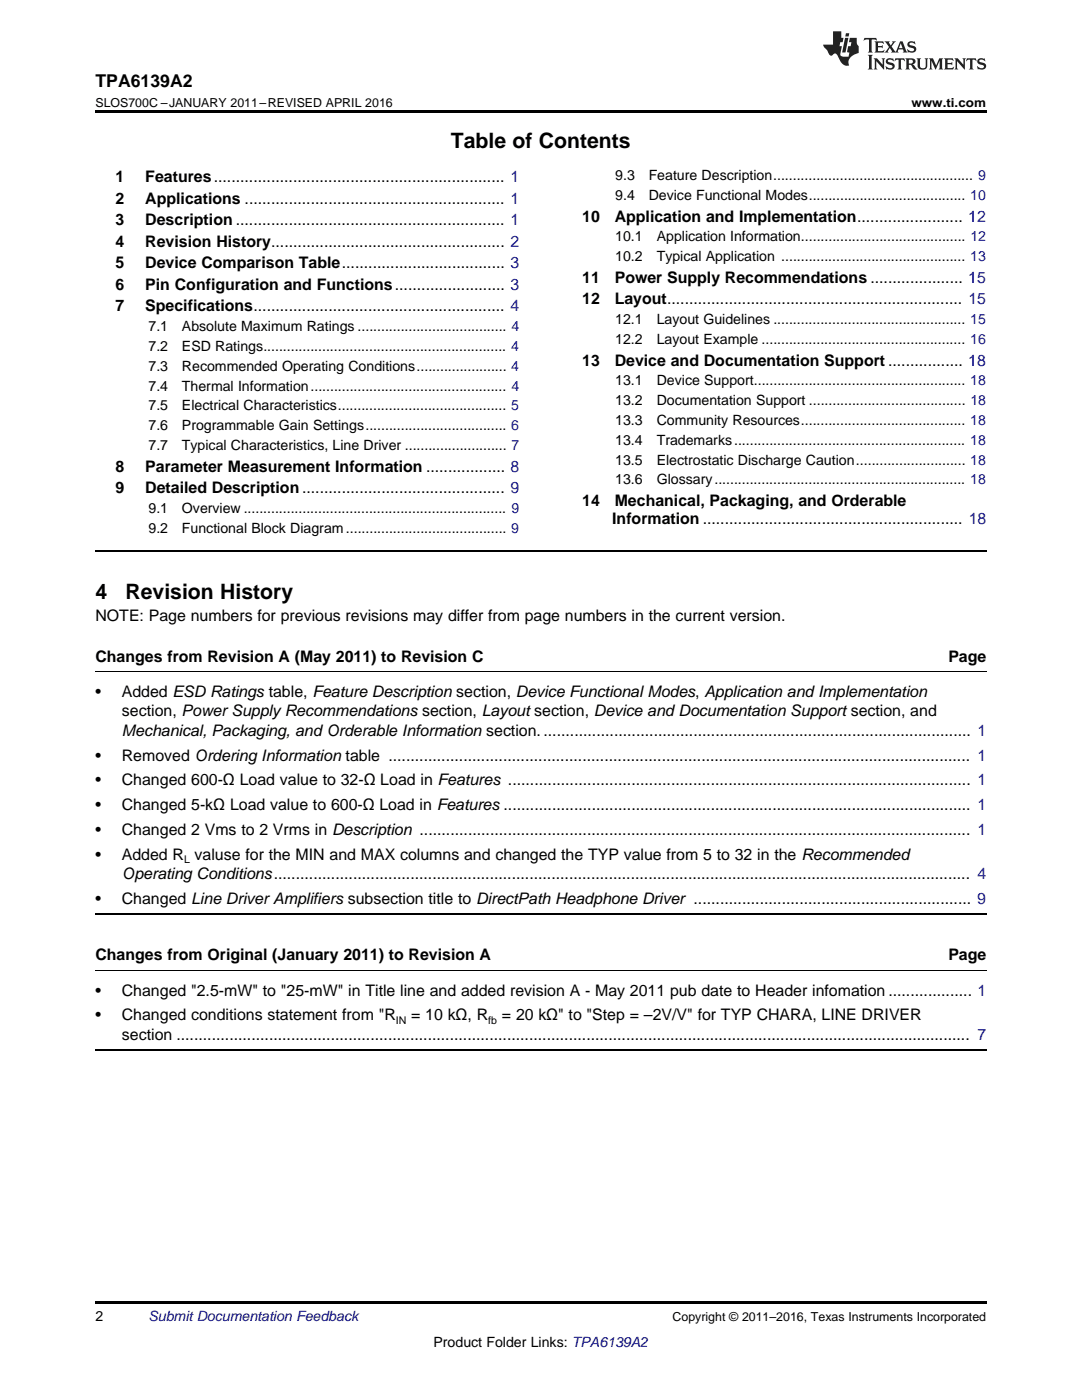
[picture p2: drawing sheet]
<svg xmlns="http://www.w3.org/2000/svg" width="216mm" height="279mm" viewBox="0 0 216 279" stroke-linecap="round" stroke-linejoin="round" font-family="sans-serif">
<defs><g id="words">
<g font-size="4.2">
<text x="90" y="29.6">Table of Contents</text>
<text x="19" y="119.6">4</text>
<text x="25" y="119.6">Revision History</text>
</g>
<text font-size="3.5" x="19" y="17.3">TPA6139A2</text>
<g font-size="3.2">
<text x="23" y="36.3">1</text>
<text x="23" y="40.6">2</text>
<text x="29" y="36.3">Features.................................................................. 1</text>
<text x="29" y="40.6">Applications ........................................................... 1</text>
<text x="23" y="44.9">3</text>
<text x="29" y="44.9">Description ............................................................. 1</text>
<text x="116.2" y="44.2">10</text>
<text x="122.7" y="44.2">Application and Implementation........................ 12</text>
<text x="23" y="49.2">4</text>
<text x="23" y="53.6">5</text>
<text x="29" y="49.2">Revision History..................................................... 2</text>
<text x="29" y="53.6">Device Comparison Table..................................... 3</text>
<text x="23" y="57.9">6</text>
<text x="29" y="57.9">Pin Configuration and Functions......................... 3</text>
<text x="116.2" y="56.4">11</text>
<text x="122.7" y="56.4">Power Supply Recommendations ..................... 15</text>
<text x="23" y="62.2">7</text>
<text x="29" y="62.2">Specifications......................................................... 4</text>
<text x="116.2" y="60.7">12</text>
<text x="122.7" y="60.7">Layout................................................................... 15</text>
<text x="116.2" y="73">13</text>
<text x="122.7" y="73">Device and Documentation Support ................. 18</text>
<text x="23" y="94.1">8</text>
<text x="29" y="94.1">Parameter Measurement Information .................. 8</text>
<text x="23" y="98.4">9</text>
<text x="29" y="98.4">Detailed Description.............................................. 9</text>
<text x="116.2" y="101">14</text>
<text x="122.7" y="101">Mechanical, Packaging, and Orderable</text>
<text x="122.2" y="104.5">Information ........................................................... 18</text>
<text x="19" y="123.9">NOTE: Page numbers for previous revisions may differ from page numbers in the current version.</text>
<text x="19" y="132">Changes from Revision A (May 2011) to Revision C</text>
<text x="189.2" y="132">Page</text>
<text x="19" y="139.1">•</text>
<text x="24.3" y="139.1">Added ESD Ratings table, Feature Description section, Device Functional Modes, Application and Implementation</text>
<text x="24.3" y="143">section, Power Supply Recommendations section, Layout section, Device and Documentation Support section, and</text>
<text x="24.3" y="146.9">Mechanical, Packaging, and Orderable Information section.................................................................................................. 1</text>
<text x="19" y="151.8">•</text>
<text x="24.3" y="151.8">Removed Ordering Information table .................................................................................................................................... 1</text>
<text x="19" y="156.7">•</text>
<text x="19" y="161.7">•</text>
<text x="24.3" y="156.7">Changed 600-Ω Load value to 32-Ω Load in Features ......................................................................................................... 1</text>
<text x="24.3" y="161.7">Changed 5-kΩ Load value to 600-Ω Load in Features .......................................................................................................... 1</text>
<text x="19" y="166.6">•</text>
<text x="24.3" y="166.6">Changed 2 Vms to 2 Vrms in Description ............................................................................................................................. 1</text>
<text x="19" y="171.6">•</text>
<text x="24.3" y="171.6">Added R valuse for the MIN and MAX columns and changed the TYP value from 5 to 32 in the Recommended</text>
<text x="24.3" y="175.4">Operating Conditions.............................................................................................................................................................. 4</text>
<text x="19" y="180.4">•</text>
<text x="24.3" y="180.4">Changed Line Driver Amplifiers subsection title to DirectPath Headphone Driver ............................................................... 9</text>
<text x="19" y="191.7">Changes from Original (January 2011) to Revision A</text>
<text x="189.2" y="191.7">Page</text>
<text x="19" y="198.7">•</text>
<text x="19" y="203.7">•</text>
<text x="24.3" y="198.7">Changed &quot;2.5-mW&quot; to &quot;25-mW&quot; in Title line and added revision A - May 2011 pub date to Header infomation ................... 1</text>
<text x="24.3" y="203.7">Changed conditions statement from &quot;R</text>
<text x="82.1" y="203.7">= 10 kΩ, R</text>
<text x="100.2" y="203.7">= 20 kΩ&quot; to &quot;Step = –2V/V&quot; for TYP CHARA, LINE DRIVER</text>
<text x="24.3" y="207.5">section .................................................................................................................................................................................... 7</text>
</g>
<g font-size="2.8">
<text x="122.8" y="36">9.3</text>
<text x="129.4" y="36">Feature Description................................................... 9</text>
<text x="122.8" y="39.9">9.4</text>
<text x="129.4" y="39.9">Device Functional Modes........................................ 10</text>
<text x="122.8" y="48.2">10.1</text>
<text x="122.8" y="52.1">10.2</text>
<text x="131" y="48.2">Application Information.......................................... 12</text>
<text x="131" y="52.1">Typical Application ............................................... 13</text>
<text x="122.8" y="64.7">12.1</text>
<text x="131" y="64.7">Layout Guidelines ................................................. 15</text>
<text x="29.6" y="66.1">7.1</text>
<text x="29.6" y="70.1">7.2</text>
<text x="36.3" y="66.1">Absolute Maximum Ratings ...................................... 4</text>
<text x="36.3" y="70.1">ESD Ratings.............................................................. 4</text>
<text x="122.8" y="68.7">12.2</text>
<text x="131" y="68.7">Layout Example .................................................... 16</text>
<text x="29.6" y="74">7.3</text>
<text x="29.6" y="78">7.4</text>
<text x="36.3" y="74">Recommended Operating Conditions....................... 4</text>
<text x="36.3" y="78">Thermal Information.................................................. 4</text>
<text x="122.8" y="76.9">13.1</text>
<text x="131" y="76.9">Device Support...................................................... 18</text>
<text x="29.6" y="81.9">7.5</text>
<text x="36.3" y="81.9">Electrical Characteristics........................................... 5</text>
<text x="122.8" y="80.9">13.2</text>
<text x="131" y="80.9">Documentation Support ........................................ 18</text>
<text x="29.6" y="85.9">7.6</text>
<text x="29.6" y="89.8">7.7</text>
<text x="36.3" y="85.9">Programmable Gain Settings.................................... 6</text>
<text x="36.3" y="89.8">Typical Characteristics, Line Driver .......................... 7</text>
<text x="122.8" y="84.8">13.3</text>
<text x="122.8" y="88.8">13.4</text>
<text x="131" y="84.8">Community Resources.......................................... 18</text>
<text x="131" y="88.8">Trademarks........................................................... 18</text>
<text x="122.8" y="92.7">13.5</text>
<text x="131" y="92.7">Electrostatic Discharge Caution............................ 18</text>
<text x="122.8" y="96.7">13.6</text>
<text x="131" y="96.7">Glossary................................................................ 18</text>
<text x="29.6" y="102.4">9.1</text>
<text x="29.6" y="106.3">9.2</text>
<text x="36.3" y="102.4">Overview ................................................................... 9</text>
<text x="36.3" y="106.3">Functional Block Diagram......................................... 9</text>
<text x="19" y="263.6">2</text>
<text x="86.5" y="268.9">Product Folder Links: TPA6139A2</text>
</g>
<text font-size="2.8" fill="#0000c8" x="29.6" y="263.6">Submit Documentation Feedback</text>
<g font-size="2.5">
<text x="19" y="21.4">SLOS700C –JANUARY 2011–REVISED APRIL 2016</text>
<text x="181.9" y="21.4">www.ti.com</text>
<text x="134.2" y="263.6">Copyright © 2011–2016, Texas Instruments Incorporated</text>
</g>
<g font-size="2.1">
<text x="36.7" y="172.2">L</text>
<text x="79" y="204.3">IN</text>
<text x="97.4" y="204.3">fb</text>
</g>
</g></defs>
<path d="M19 22h177.8v.5h-177.8zM19 259.7h177.8v.5h-177.8z" fill="#000"/>
<path d="M19 110h177.8M19 182.3h177.8M19 209.5h177.8" fill="none" stroke="#000" stroke-width=".35"/>
<path d="M19 134.1h177.8M19 193.7h177.8" fill="none" stroke="#000" stroke-width=".2"/>
<g fill="#231f20">
<path d="M172.5 7.6l-.1 .5 .4-.2h.6v.1v2.1l-.2 .4h.9l-.2-.4v-2.1l.1-.1h.5l.5 .2-.2-.5zM174.5 8.3l.2 .3v1.5l-.2 .4h1.8l.2-.6a1.04 1.04 0 0 1-1.3 .2v-.7h.6l.3 .2v-.6l-.3 .2h-.6v-.6l.8-.1 .4 .3-.2-.5zM176.5 8.3l.9 1.1-.9 1.1h.8l-.2-.2 .4-.7 .5 .7-.2 .2h1.5l-.2-.2 .2-.4h.9l.1 .4-.2 .2h1l-.3-.3-.7-1.9h-.5l-.9 2-.8-1 .9-1h-.8l.1 .3-.4 .5-.3-.6 .1-.2zM179.7 8.6l.4 1h-.7zM181.3 8.4a.63 .63 0 0 0-.2 .7 .63 .63 0 0 0 .6 .4l.6 .2 .1 .2a.75 .75 0 0 1-.7 .4 .75 .75 0 0 1-.6-.5l.1 .7 .1-.1a1.11 1.11 0 0 0 1.5-.6 1.13 1.13 0 0 0-1.2-.8l-.1-.4a1.04 1.04 0 0 1 1.2 .2l-.2-.5-.2 .1-.4-.2zM173.2 10.9l.2 .4v2.2l-.2 .4h1l-.3-.4v-2.2l.3-.4zM174.3 11.6l.3 .4v1.5l-.3 .4h.8l-.2-.4v-1.3l1.5 1.7v-1.9l.2-.4h-.7l.2 .4v.9l-1.1-1.3zM177 11.8a.62 .62 0 0 0-.2 .7 .62 .62 0 0 0 .6 .4l.6 .1 .1 .3a.76 .76 0 0 1-.7 .3 .76 .76 0 0 1-.7-.4l.2 .7 .1-.1a1.11 1.11 0 0 0 1.5-.6 1.13 1.13 0 0 0-1.2-.8l-.1-.4a1.04 1.04 0 0 1 1.2 .2l-.2-.6-.2 .1-.5-.1zM178.7 11.6l-.2 .6a.61 .61 0 0 1 .8-.3v1.6l-.2 .4h.9l-.2-.4v-1.6a.63 .63 0 0 1 .7 .3l-.1-.6zM180.6 11.6l.3 .4v1.5l-.3 .4h1l-.2-.2-.1-.8 .6 .2a.76 .76 0 0 0 1.2 .7l-1-1a.58 .58 0 0 0 .6-.5 .58 .58 0 0 0-.5-.6zM181.4 11.9h.1a.45 .45 0 0 1 .5 .1 .45 .45 0 0 1 .1 .5l-.8 .2zM182.9 11.6l.2 .2a2.17 2.17 0 0 0 .3 1.9 .99 .99 0 0 0 1.6-.6v-1.1l.2-.4h-.7l.2 .2a1.92 1.92 0 0 1-.2 1.8 .6 .6 0 0 1-.9-.5v-1.1l.2-.4zM185.4 11.6l.2 .4v1.5l-.2 .4h.7l-.2-.4v-1.4l.8 1.8 .8-1.8v1.4l-.2 .4h.9l-.2-.4v-1.5l.2-.4h-.8l-.6 1.5-.6-1.5zM188.4 11.6l.2 .4v1.5l-.2 .4h1.8l.1-.6a1.04 1.04 0 0 1-1.2 .1v-.6h.5l.4 .2v-.6l-.4 .2h-.5v-.7h.8l.3 .3-.1-.6zM190.5 11.6l.2 .4v1.5l-.2 .4h.7l-.2-.4v-1.3l1.5 1.7v-1.9l.2-.4h-.7l.2 .4v.9l-1.1-1.3zM192.9 11.6l-.1 .6a.61 .61 0 0 1 .7-.3l.1 1.6-.3 .4h1l-.3-.4 .1-1.6a.63 .63 0 0 1 .7 .3l-.1-.6zM195.2 11.8a.62 .62 0 0 0-.2 .7 .62 .62 0 0 0 .6 .4l.6 .1 .1 .3a.76 .76 0 0 1-.7 .3 .76 .76 0 0 1-.6-.4l.1 .7 .1-.1a1.11 1.11 0 0 0 1.6-.6 1.13 1.13 0 0 0-1.3-.8l-.1-.4a1.04 1.04 0 0 1 1.2 .2l-.1-.6-.2 .1-.5-.1z"/>
<path d="M166.2 6.3v2.6h-1.9v.4l.8 .9a.91 .91 0 0 0 1 .8 .56 .56 0 0 1 .5-.3 .56 .56 0 0 1 .5 .3l.4 .8a1.53 1.53 0 0 0 1.9 1.2 1.54 1.54 0 0 1 1-2.1l.9-.3v-1.4a1.52 1.52 0 0 1-.4-1.6h-1.3l-.2 .8h.5l-.2 .8h-.5l-.1 1v.2l.4 .1-.2 .8a1.93 1.93 0 0 1-1.6-.3l.3-1.8h-.5l.2-.8h.4l.2-.8h-.4v-1.3zM168.6 7.6l-.6 2.9h.7l.6-2.9zM168.8 6.6l-.1 .7h.6l.2-.7z"/>
</g>
<use href="#words"/>
</svg>
